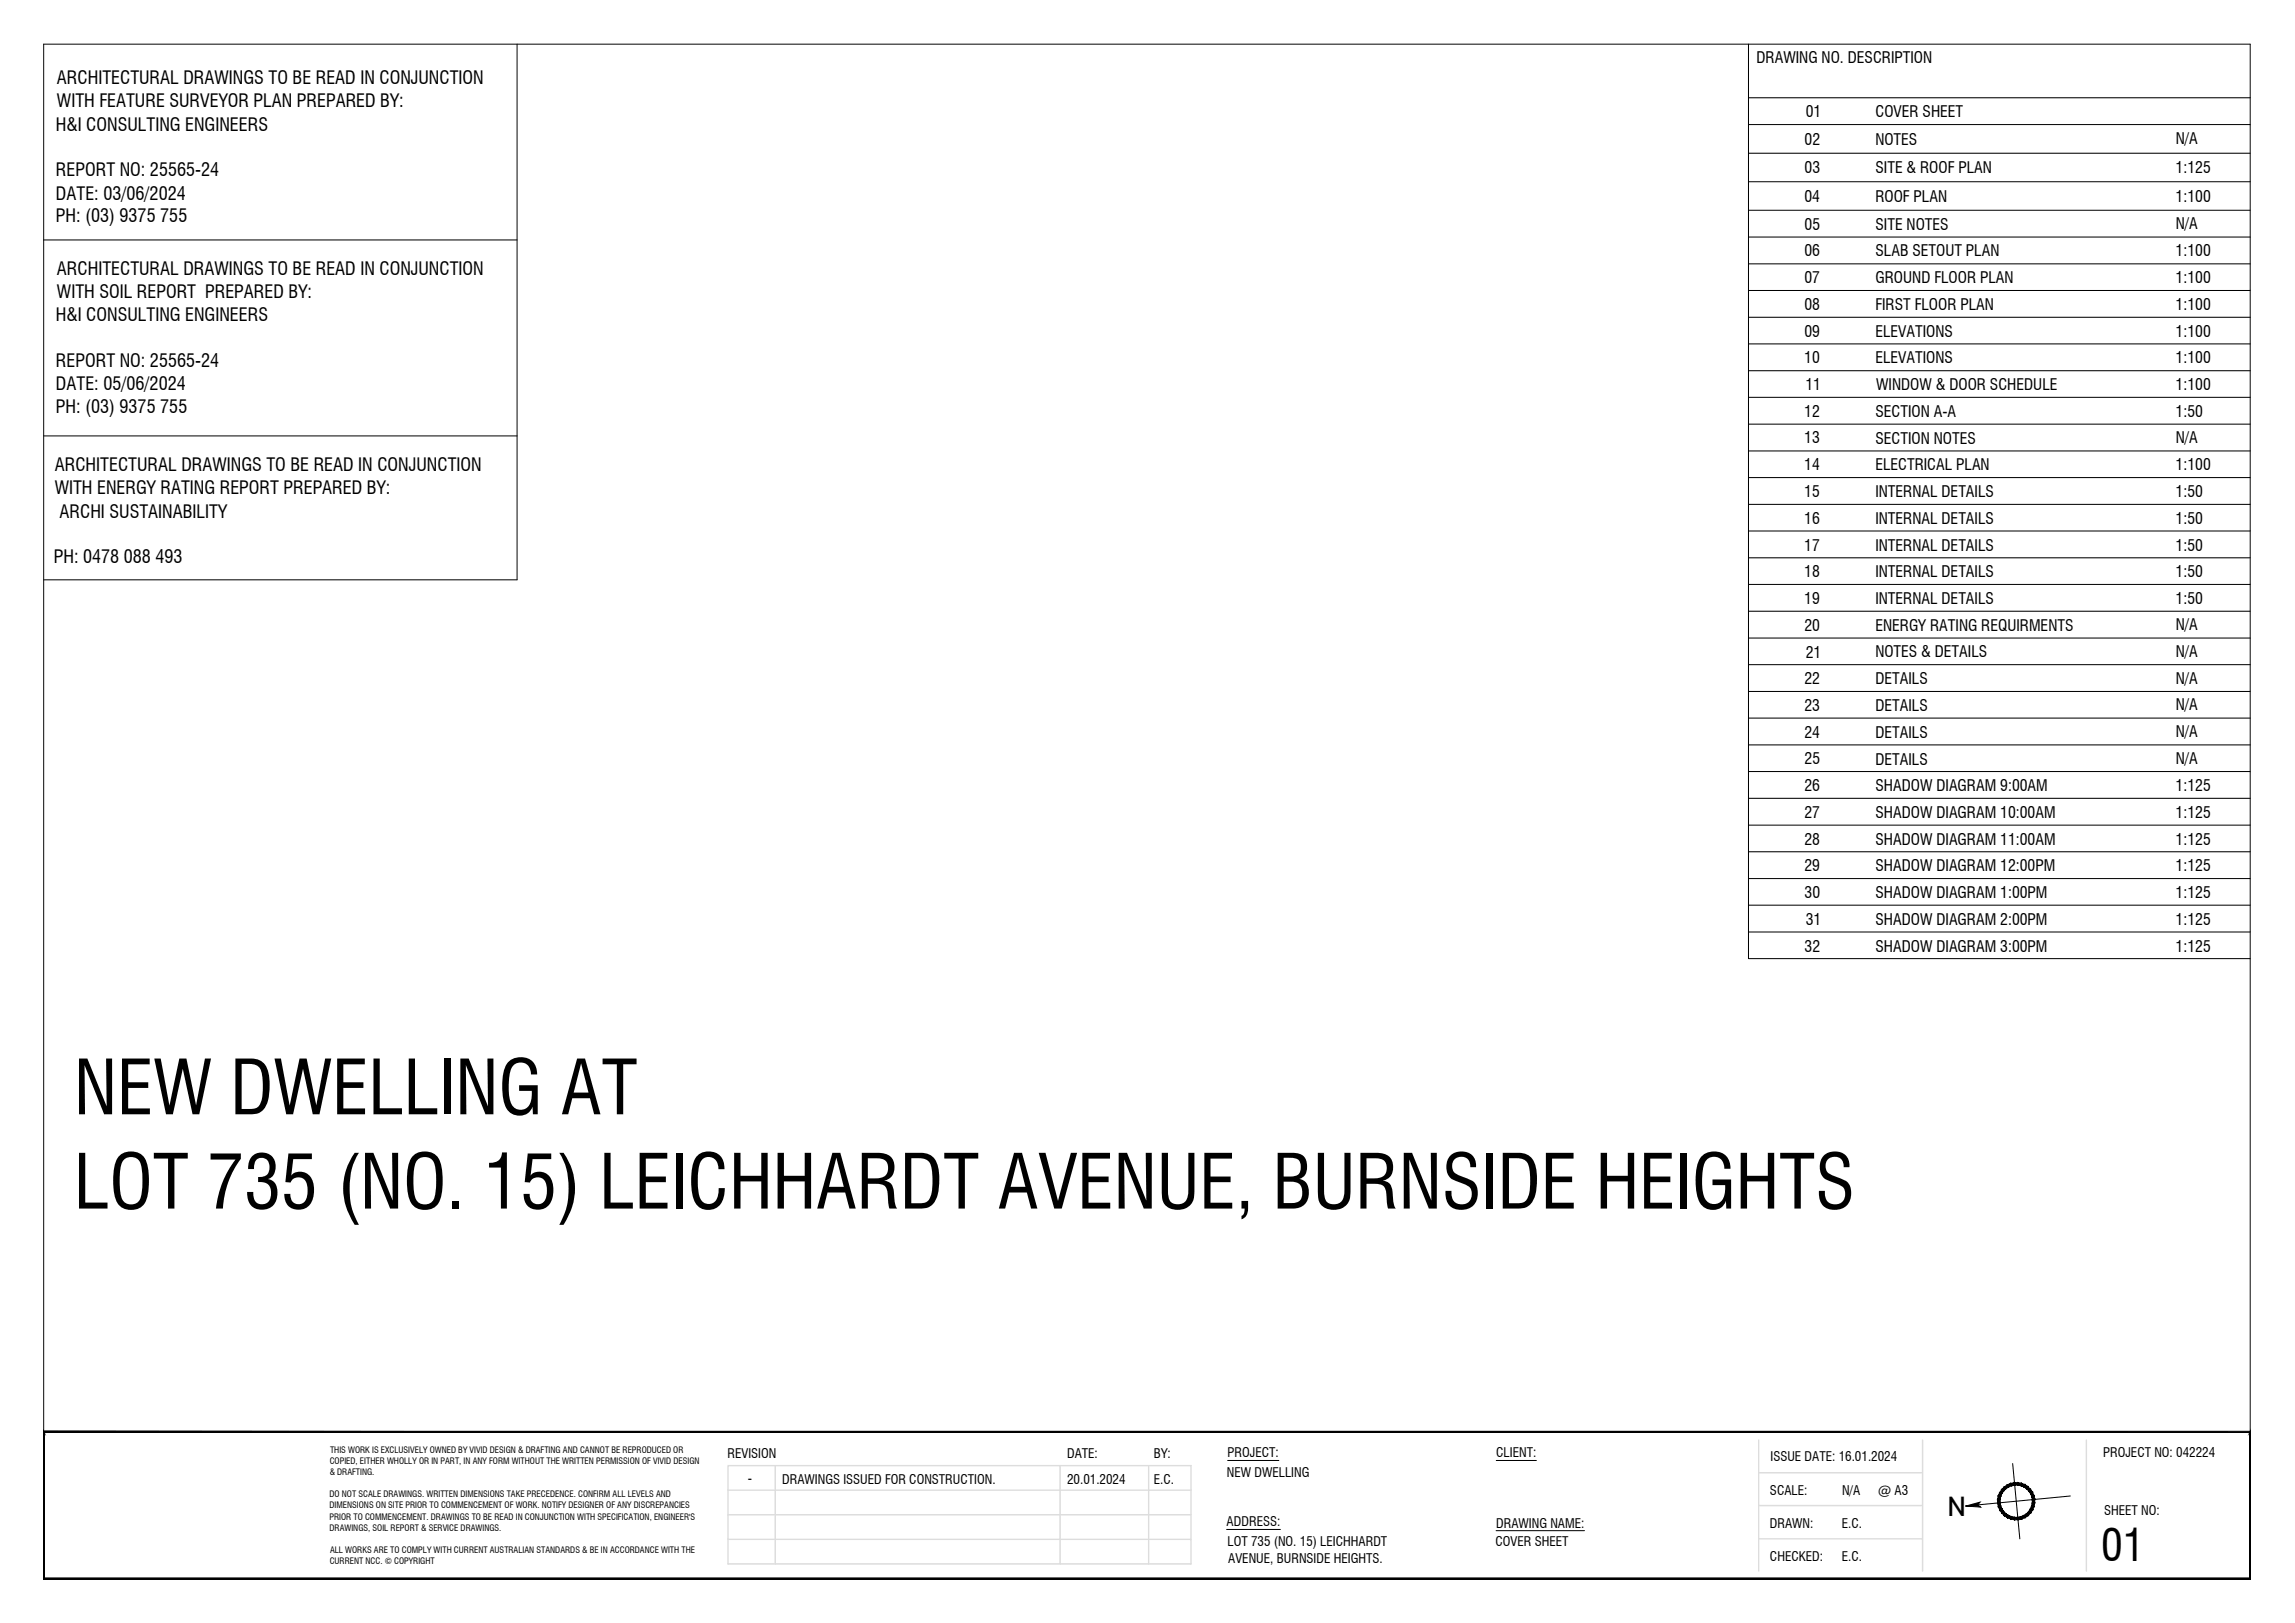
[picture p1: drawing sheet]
<svg xmlns="http://www.w3.org/2000/svg" width="420mm" height="297mm" viewBox="0 0 420 297" stroke-linecap="round" stroke-linejoin="round" font-family="sans-serif">
<defs><g id="words">
<g font-size="13.6">
<text x="13.6" y="203.9">NEW DWELLING AT</text>
<text x="13.6" y="221.2">LOT 735 (NO. 15) LEICHHARDT AVENUE, BURNSIDE HEIGHTS</text>
</g>
<text font-size="8" x="384.7" y="285.6">01</text>
<text font-size="5" x="356.5" y="277.5">N</text>
<g font-size="3.3">
<text x="10.4" y="15.5">ARCHITECTURAL DRAWINGS TO BE READ IN CONJUNCTION</text>
<text x="10.2" y="23.9">H&amp;I CONSULTING ENGINEERS</text>
<text x="10.4" y="19.7">WITH FEATURE SURVEYOR PLAN PREPARED BY:</text>
<text x="10.2" y="32.3">REPORT NO: 25565-24</text>
<text x="10.2" y="36.5">DATE: 03/06/2024</text>
<text x="10.2" y="40.7">PH: (03) 9375 755</text>
<text x="10.4" y="50.3">ARCHITECTURAL DRAWINGS TO BE READ IN CONJUNCTION</text>
<text x="10.2" y="58.7">H&amp;I CONSULTING ENGINEERS</text>
<text x="10.4" y="54.5">WITH SOIL REPORT PREPARED BY:</text>
<text x="10.2" y="67.2">REPORT NO: 25565-24</text>
<text x="10.2" y="71.4">DATE: 05/06/2024</text>
<text x="10.2" y="75.6">PH: (03) 9375 755</text>
<text x="10" y="86.2">ARCHITECTURAL DRAWINGS TO BE READ IN CONJUNCTION</text>
<text x="10" y="90.5">WITH ENERGY RATING REPORT PREPARED BY:</text>
<text x="10.9" y="94.7">ARCHI SUSTAINABILITY</text>
<text x="9.8" y="103.1">PH: 0478 088 493</text>
</g>
<g font-size="2.9">
<text x="321.6" y="11.6">DRAWING NO. DESCRIPTION</text>
<text x="330.6" y="21.4">01</text>
<text x="343.4" y="21.4">COVER SHEET</text>
<text x="330.4" y="26.5">02</text>
<text x="343.3" y="26.5">NOTES</text>
<text x="398.3" y="26.4">N/A</text>
<text x="330.4" y="31.7">03</text>
<text x="343.4" y="31.7">SITE &amp; ROOF PLAN</text>
<text x="398.3" y="31.7">1:125</text>
<text x="330.4" y="37">04</text>
<text x="343.3" y="37">ROOF PLAN</text>
<text x="398.3" y="37">1:100</text>
<text x="398.3" y="41.9">N/A</text>
<text x="330.4" y="46.9">06</text>
<text x="330.4" y="42">05</text>
<text x="343.4" y="42">SITE NOTES</text>
<text x="343.4" y="46.9">SLAB SETOUT PLAN</text>
<text x="398.3" y="46.9">1:100</text>
<text x="330.4" y="51.8">07</text>
<text x="343.4" y="51.8">GROUND FLOOR PLAN</text>
<text x="398.3" y="51.8">1:100</text>
<text x="330.4" y="56.7">08</text>
<text x="343.3" y="56.7">FIRST FLOOR PLAN</text>
<text x="398.3" y="56.7">1:100</text>
<text x="330.4" y="61.6">09</text>
<text x="343.3" y="61.6">ELEVATIONS</text>
<text x="398.3" y="61.6">1:100</text>
<text x="330.3" y="66.5">10</text>
<text x="330.5" y="71.4">11</text>
<text x="343.3" y="66.5">ELEVATIONS</text>
<text x="343.5" y="71.4">WINDOW &amp; DOOR SCHEDULE</text>
<text x="398.3" y="66.5">1:100</text>
<text x="398.3" y="71.4">1:100</text>
<text x="330.3" y="76.3">12</text>
<text x="343.4" y="76.3">SECTION A-A</text>
<text x="398.3" y="76.3">1:50</text>
<text x="330.3" y="81.2">13</text>
<text x="343.4" y="81.2">SECTION NOTES</text>
<text x="398.3" y="81.1">N/A</text>
<text x="330.3" y="86.1">14</text>
<text x="343.3" y="86.1">ELECTRICAL PLAN</text>
<text x="398.3" y="86.1">1:100</text>
<text x="330.3" y="91">15</text>
<text x="330.3" y="95.8">16</text>
<text x="343.3" y="91">INTERNAL DETAILS</text>
<text x="343.3" y="95.9">INTERNAL DETAILS</text>
<text x="398.3" y="91">1:50</text>
<text x="398.3" y="95.8">1:50</text>
<text x="330.3" y="100.8">17</text>
<text x="343.3" y="100.8">INTERNAL DETAILS</text>
<text x="398.3" y="100.8">1:50</text>
<text x="330.3" y="105.6">18</text>
<text x="343.3" y="105.7">INTERNAL DETAILS</text>
<text x="398.3" y="105.6">1:50</text>
<text x="330.3" y="110.5">19</text>
<text x="343.3" y="110.5">INTERNAL DETAILS</text>
<text x="398.3" y="110.5">1:50</text>
<text x="330.4" y="115.4">20</text>
<text x="343.3" y="115.4">ENERGY RATING REQUIRMENTS</text>
<text x="398.3" y="115.3">N/A</text>
<text x="330.4" y="125.2">22</text>
<text x="330.6" y="120.4">21</text>
<text x="343.3" y="120.3">NOTES &amp; DETAILS</text>
<text x="343.3" y="125.2">DETAILS</text>
<text x="398.3" y="120.2">N/A</text>
<text x="398.3" y="125.1">N/A</text>
<text x="330.4" y="130.1">23</text>
<text x="343.3" y="130.1">DETAILS</text>
<text x="398.3" y="130">N/A</text>
<text x="330.4" y="135">24</text>
<text x="343.3" y="135">DETAILS</text>
<text x="398.3" y="134.9">N/A</text>
<text x="330.4" y="139.9">25</text>
<text x="343.3" y="139.9">DETAILS</text>
<text x="398.3" y="139.8">N/A</text>
<text x="330.4" y="144.8">26</text>
<text x="330.4" y="149.7">27</text>
<text x="343.4" y="144.8">SHADOW DIAGRAM 9:00AM</text>
<text x="343.4" y="149.7">SHADOW DIAGRAM 10:00AM</text>
<text x="398.3" y="144.8">1:125</text>
<text x="398.3" y="149.7">1:125</text>
<text x="330.4" y="154.6">28</text>
<text x="343.4" y="154.6">SHADOW DIAGRAM 11:00AM</text>
<text x="398.3" y="154.6">1:125</text>
<text x="330.4" y="159.5">29</text>
<text x="343.4" y="159.5">SHADOW DIAGRAM 12:00PM</text>
<text x="398.3" y="159.5">1:125</text>
<text x="330.4" y="164.4">30</text>
<text x="343.4" y="164.4">SHADOW DIAGRAM 1:00PM</text>
<text x="398.3" y="164.4">1:125</text>
<text x="330.6" y="169.3">31</text>
<text x="343.4" y="169.3">SHADOW DIAGRAM 2:00PM</text>
<text x="398.3" y="169.3">1:125</text>
<text x="330.4" y="174.1">32</text>
<text x="343.4" y="174.2">SHADOW DIAGRAM 3:00PM</text>
<text x="398.3" y="174.1">1:125</text>
</g>
<g font-size="2.4">
<text x="133.2" y="266.8">REVISION</text>
<text x="195.4" y="266.8">DATE:</text>
<text x="211.3" y="266.8">BY:</text>
<text x="224.8" y="266.7">PROJECT:</text>
<text x="273.9" y="266.7">CLIENT:</text>
<text x="324.1" y="267.5">ISSUE DATE: 16.01.2024</text>
<text x="385.1" y="266.7">PROJECT NO: 042224</text>
<text x="136.9" y="271.5">-</text>
<text x="143.2" y="271.5">DRAWINGS ISSUED FOR CONSTRUCTION.</text>
<text x="195.3" y="271.5">20.01.2024</text>
<text x="211.2" y="271.6">E.C.</text>
<text x="224.6" y="270.3">NEW DWELLING</text>
<text x="324" y="273.6">SCALE:</text>
<text x="337.2" y="273.6">N/A</text>
<text x="343.9" y="273.6">@ A3</text>
<text x="224.6" y="279.4">ADDRESS:</text>
<text x="273.9" y="279.6">DRAWING NAME:</text>
<text x="324" y="279.7">DRAWN:</text>
<text x="337.2" y="279.7">E.C.</text>
<text x="385.2" y="277.3">SHEET NO:</text>
<text x="224.7" y="283">LOT 735 (NO. 15) LEICHHARDT</text>
<text x="224.9" y="286.1">AVENUE, BURNSIDE HEIGHTS.</text>
<text x="273.8" y="283">COVER SHEET</text>
<text x="324" y="285.7">CHECKED:</text>
<text x="337.2" y="285.7">E.C.</text>
</g>
<g font-size="1.6">
<text x="60.4" y="268">COPIED, EITHER WHOLLY OR IN PART, IN ANY FORM WITHOUT THE WRITTEN PERMISSION OF VIVID DESIGN</text>
<text x="60.4" y="266">THIS WORK IS EXCLUSIVELY OWNED BY VIVID DESIGN &amp; DRAFTING AND CANNOT BE REPRODUCED OR</text>
<text x="60.3" y="274">DO NOT SCALE DRAWINGS. WRITTEN DIMENSIONS TAKE PRECEDENCE. CONFIRM ALL LEVELS AND</text>
<text x="60.4" y="270">&amp; DRAFTING.</text>
<text x="60.3" y="276.1">DIMENSIONS ON SITE PRIOR TO COMMENCEMENT OF WORK. NOTIFY DESIGNER OF ANY DISCREPANCIES</text>
<text x="60.3" y="278.1">PRIOR TO COMMENCEMENT. DRAWINGS TO BE READ IN CONJUNCTION WITH SPECIFICATION, ENGINEER'S</text>
<text x="60.3" y="280.1">DRAWINGS, SOIL REPORT &amp; SERVICE DRAWINGS.</text>
<text x="60.4" y="286.2">CURRENT NCC. © COPYRIGHT</text>
<text x="60.4" y="284.2">ALL WORKS ARE TO COMPLY WITH CURRENT AUSTRALIAN STANDARDS &amp; BE IN ACCORDANCE WITH THE</text>
</g>
</g></defs>
<!-- layer: Vivid_Title Block_L|GENE-TTL-BORD7 -->
<path d="M8 262v-253.9h404v253.9" fill="none" stroke="#000" stroke-width=".18"/>
<path d="M8 289h404" fill="none" stroke="#000" stroke-width=".69"/>
<path d="M352 263.5v24M382 263.5v24" fill="none" stroke="#dbdbdb" stroke-width=".25"/>
<!-- layer: Vivid_Title Block_L|TITLE-BOARDER -->
<path d="M133.3 268.2h84.7v18h-84.7zM133.3 277.2h84.7M133.3 272.7h84.7M141.9 268.2v18M194.1 268.2v18M210.3 268.2v18M322 263.5v24M322 269.5h30M322 275.5h30M133.3 281.7h84.7M322 281.6h30" fill="none" stroke="#dbdbdb" stroke-width=".25"/>
<!-- layer: Vivid_Title Block_L|TITLE-TEXT1 -->
<path d="M224.6 279.9h9.8M224.8 267.3h9.3M273.9 267.3h7.4M273.9 280.1h16.2" fill="none" stroke="#000" stroke-width=".19"/>
<!-- layer: Vivid_Title Block_L|TITLE-BOARDER -->
<g fill="#000" stroke="#000" stroke-width=".18">
<path d="M412 262l-.1 .2v26.7zM412 262v27l-.1-.1z"/>
<path d="M412 262l-.1 .2zM8 262h404l-.1 .2zM8 262l.1 .2h403.8zM8 262l.1 .2z"/>
<path d="M8.1 262.2l-.1 26.8 .1-.1zM8 262l.1 .2-.1 26.8z"/>
<path d="M8.1 288.9l403.9 .1-.1-.1zM8.1 288.9l403.9 .1h-404z"/>
</g>
<!-- layer: 0 -->
<g fill="#000" stroke="#000" stroke-width=".18">
<path d="M359.9 275.6l2.6-.7-.4 .5zM359.9 275.6l2.7 .2-.5-.4z"/>
<path d="M372.5 274.4v.7l-.4-.1zM372.1 274.5v.5l.4-.6zM372.4 273.8l.1 .6-.4 .1zM372 273.9l.1 .6 .3-.7zM372.1 273.1l.3 .7-.4 .1zM371.7 273.4l.3 .5 .1-.8zM371.7 272.6l.4 .5-.4 .3zM371.4 272.9l.3 .5v-.8zM371.3 272.1l.4 .5-.3 .3zM371.3 272.1l-.3 .4 .4 .4zM370.7 271.7l.6 .4-.3 .4zM370.7 271.7l-.2 .4 .5 .4zM370.1 271.5l.6 .2-.2 .4zM370.1 271.5l-.1 .4 .5 .2zM369.5 271.4l.6 .1-.1 .4zM369.5 271.4l-.1 .4 .6 .1zM368.8 271.4h.7l-.1 .4zM368.8 271.4v.4h.6zM368.1 271.5l.7-.1v.4zM368.1 271.5l.2 .4 .5-.1zM367.5 271.7l.6-.2 .2 .4zM367.5 271.7l.2 .4 .6-.2zM367 272.1l.5-.4 .2 .4zM367 272.1l.2 .4 .5-.4zM367 272.1l.2 .4-.7 .1zM366.5 272.6l.3 .3 .4-.4zM366.5 272.6l.3 .3-.7 .2zM366.1 273.1l.4 .2 .3-.4zM366.1 273.1l.4 .2-.7 .4zM365.8 273.7l.5 .2 .2-.6zM365.8 273.7l.5 .2-.6 .5zM365.7 274.4l.5 .1 .1-.6zM365.7 274.4l.5 .1-.5 .6zM366.2 274.5l-.5 .6 .5-.1zM365.7 275.1l.5-.1-.4 .7zM366.2 275l-.4 .7 .5-.1zM365.8 275.7l.5-.1-.2 .8zM366.3 275.6l-.2 .8 .4-.3zM366.1 276.4l.4-.3v.8zM366.5 276.1v.8l.3-.3zM366.5 276.9l.3-.3 .1 .8zM366.8 276.6l.1 .8 .3-.4zM367.2 277l.3 .8-.6-.4zM367.2 277l.3 .8 .2-.4zM367.7 277.4l.4 .6-.6-.2zM367.7 277.4l.4 .6 .1-.4zM368.2 277.6l.6 .5-.7-.1zM368.2 277.6l.6 .5v-.4zM368.8 277.7l.6 .4h-.6zM368.8 277.7l.6 .4v-.4zM369.4 277.7l.7 .3-.7 .1zM369.4 277.7l.7 .3-.1-.4zM370 277.6l.7 .2-.6 .2zM370 277.6l.7 .2-.2-.4zM370.5 277.4h.8l-.6 .4zM370.5 277.4h.8l-.3-.4zM371 277l.7-.1-.4 .5zM371 277l.7-.1-.3-.3zM371.4 276.6l.7-.2-.4 .5zM371.7 276.1l-.3 .5 .7-.2zM371.7 276.1l.7-.3-.3 .6zM371.9 275.6l-.2 .5 .7-.3zM371.9 275.6l.6-.5-.1 .7zM372.1 275l-.2 .6 .6-.5z"/>
</g>
<g fill="none" stroke="#000" stroke-width=".19">
<path d="M320.1 8.1v167.3h91.9M320.1 17.9h91.9M320.1 22.8h91.9M320.1 28h91.9M320.1 33.3h91.9M320.1 38.5h91.9M320.1 43.4h91.9M320.1 48.3h91.9M320.1 53.2h91.9M320.1 58.1h91.9M320.1 62.9h91.9M320.1 67.8h91.9"/>
<path d="M320.1 72.7h91.9M320.1 77.6h91.9M320.1 82.5h91.9M320.1 87.4h91.9M320.1 92.3h91.9M320.1 97.2h91.9M320.1 102.1h91.9M320.1 107h91.9M320.1 111.9h91.9M320.1 116.8h91.9M320.1 121.6h91.9M320.1 126.6h91.9"/>
<path d="M320.1 131.4h91.9M320.1 136.3h91.9M320.1 141.2h91.9M320.1 146.1h91.9M320.1 151h91.9M320.1 155.9h91.9M320.1 160.8h91.9M320.1 165.7h91.9M320.1 170.6h91.9M368.5 267.9l1.3 13.7M379 273.8l-19.1 1.8"/>
</g>
<!-- layer: GENE-TTL-BORD7 -->
<path d="M8 43.9h86.7M8 79.8h86.7M8 106.1h86.7" fill="none" stroke="#000" stroke-width=".18"/>
<!-- layer: TITLE-BOARDER -->
<path d="M94.7 8.1v98" fill="none" stroke="#000" stroke-width=".18"/>
<use href="#words"/>
</svg>
